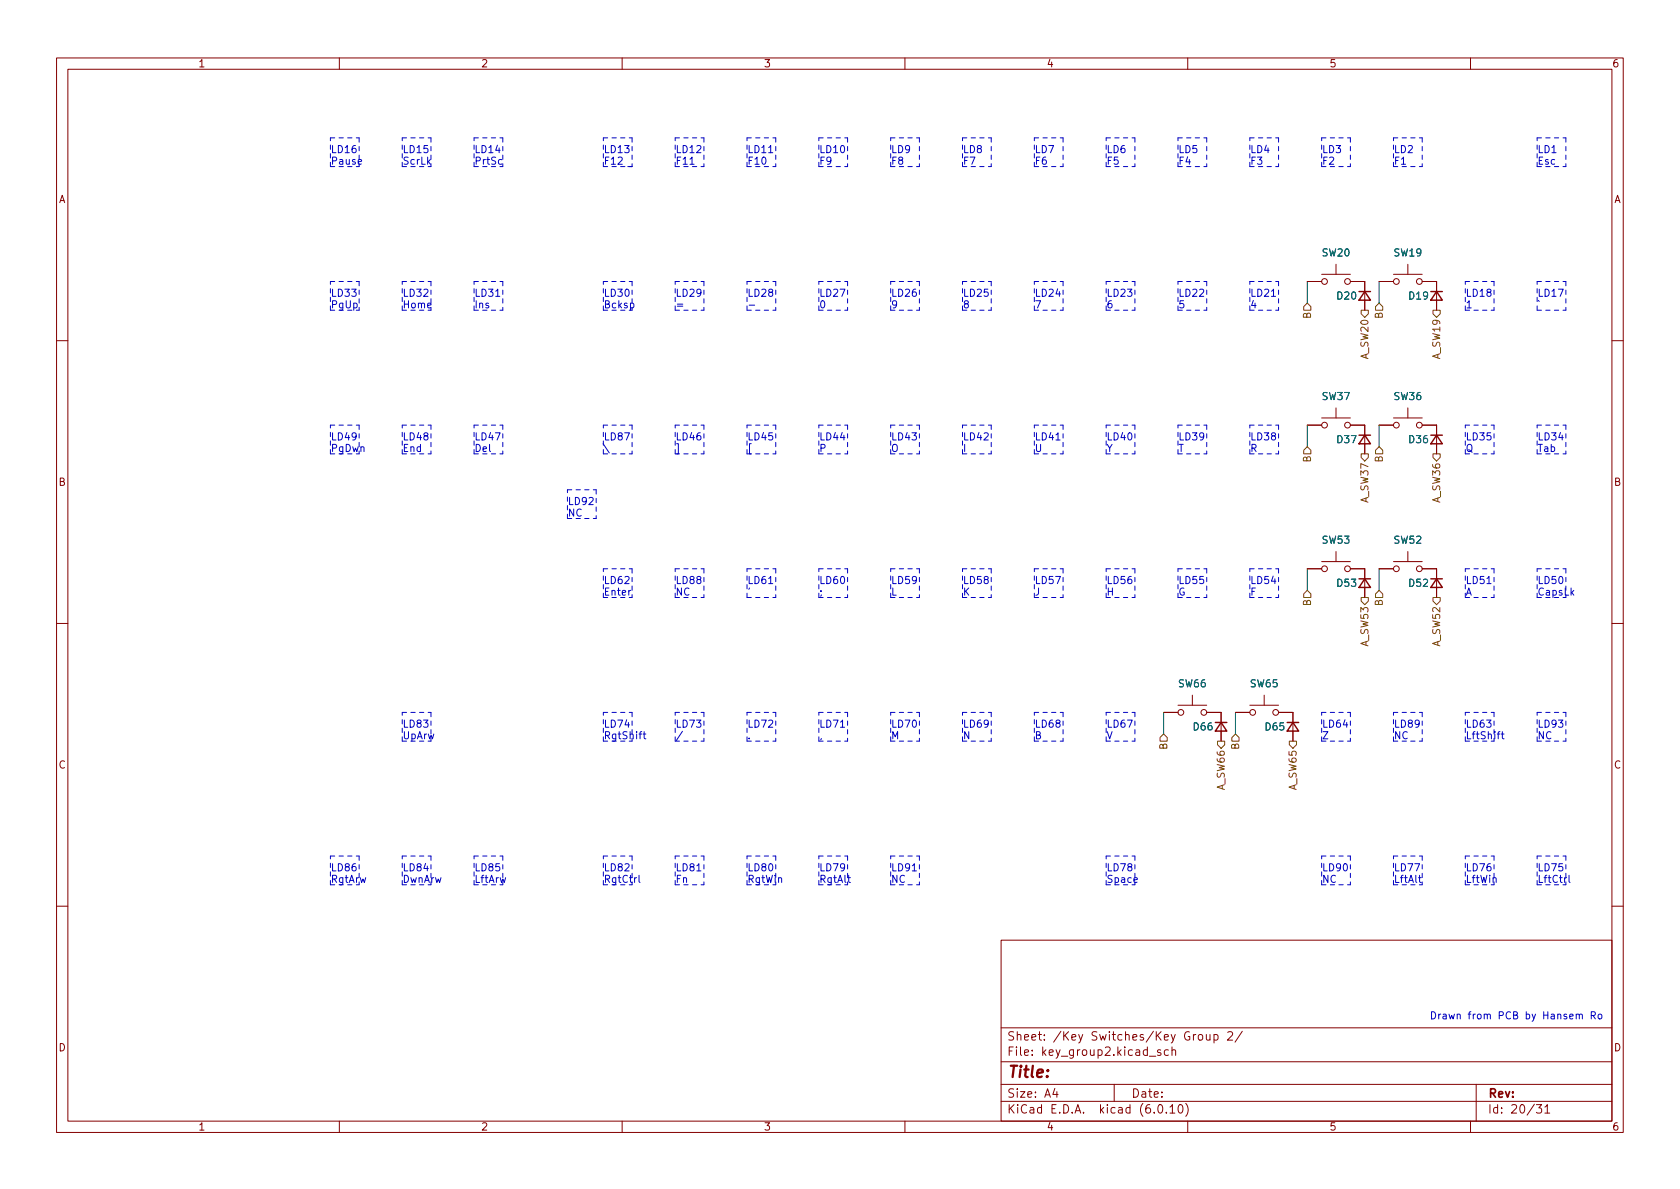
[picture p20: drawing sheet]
<svg xmlns="http://www.w3.org/2000/svg" width="297mm" height="210mm" viewBox="0 0 297 210" stroke-linecap="round" stroke-linejoin="round" font-family="sans-serif">
<defs><g id="words">
<text font-size="2.8" fill="#840000" x="178" y="190.6">Title:</text>
<g font-size="2.1" fill="#840000">
<text x="178" y="184">Sheet: /Key Switches/Key Group 2/</text>
<text x="178" y="186.7">File: key_group2.kicad_sch</text>
<text x="178" y="196.9">KiCad E.D.A. kicad (6.0.10)</text>
<text x="178" y="194.1">Size: A4</text>
<text x="200" y="194.1">Date:</text>
<text x="263" y="194.1">Rev:</text>
<text x="263" y="196.9">Id: 20/31</text>
</g>
<g font-size="1.8" fill="#840000">
<text x="35" y="11.9">1</text>
<text x="85" y="11.9">2</text>
<text x="135" y="11.9">3</text>
<text x="185" y="11.9">4</text>
<text x="235" y="11.9">5</text>
<text x="285" y="11.9">6</text>
<text x="10.3" y="35.9">A</text>
<text x="285.3" y="35.9">A</text>
<text x="10.3" y="85.9">B</text>
<text x="285.3" y="85.9">B</text>
<text x="10.3" y="135.9">C</text>
<text x="285.3" y="135.9">C</text>
<text x="10.3" y="185.9">D</text>
<text x="285.3" y="185.9">D</text>
<text x="35" y="199.9">1</text>
<text x="85" y="199.9">2</text>
<text x="135" y="199.9">3</text>
<text x="185" y="199.9">4</text>
<text x="235" y="199.9">5</text>
<text x="285" y="199.9">6</text>
</g>
<g font-size="1.8" fill="#0000c2">
<text x="58.4" y="27.1">LD16</text>
<text x="58.4" y="29.1">Pause</text>
<text x="71.1" y="27.1">LD15</text>
<text x="71.1" y="29.1">ScrLk</text>
<text x="83.8" y="27.1">LD14</text>
<text x="83.8" y="29.1">PrtSc</text>
<text x="106.7" y="27.1">LD13</text>
<text x="106.7" y="29.1">F12</text>
<text x="119.4" y="27.1">LD12</text>
<text x="119.4" y="29.1">F11</text>
<text x="132.1" y="27.1">LD11</text>
<text x="132.1" y="29.1">F10</text>
<text x="144.8" y="27.1">LD10</text>
<text x="144.8" y="29.1">F9</text>
<text x="157.5" y="27.1">LD9</text>
<text x="157.5" y="29.1">F8</text>
<text x="170.2" y="27.1">LD8</text>
<text x="170.2" y="29.1">F7</text>
<text x="182.9" y="27.1">LD7</text>
<text x="182.9" y="29.1">F6</text>
<text x="195.6" y="27.1">LD6</text>
<text x="195.6" y="29.1">F5</text>
<text x="208.3" y="27.1">LD5</text>
<text x="208.3" y="29.1">F4</text>
<text x="221" y="27.1">LD4</text>
<text x="221" y="29.1">F3</text>
<text x="233.7" y="27.1">LD3</text>
<text x="233.7" y="29.1">F2</text>
<text x="246.4" y="27.1">LD2</text>
<text x="246.4" y="29.1">F1</text>
<text x="271.8" y="27.1">LD1</text>
<text x="271.8" y="29.1">Esc</text>
<text x="58.4" y="52.5">LD33</text>
<text x="71.1" y="52.5">LD32</text>
<text x="83.8" y="52.5">LD31</text>
<text x="106.7" y="52.5">LD30</text>
<text x="119.4" y="52.5">LD29</text>
<text x="132.1" y="52.5">LD28</text>
<text x="144.8" y="52.5">LD27</text>
<text x="157.5" y="52.5">LD26</text>
<text x="170.2" y="52.5">LD25</text>
<text x="182.9" y="52.5">LD24</text>
<text x="195.6" y="52.5">LD23</text>
<text x="208.3" y="52.5">LD22</text>
<text x="221" y="52.5">LD21</text>
<text x="259.1" y="52.5">LD18</text>
<text x="271.8" y="52.5">LD17</text>
<text x="58.4" y="54.5">PgUp</text>
<text x="71.1" y="54.5">Home</text>
<text x="83.8" y="54.5">Ins</text>
<text x="106.7" y="54.5">Bcksp</text>
<text x="119.4" y="54.5">=</text>
<text x="144.8" y="54.5">0</text>
<text x="157.5" y="54.5">9</text>
<text x="170.2" y="54.5">8</text>
<text x="182.9" y="54.5">7</text>
<text x="195.6" y="54.5">6</text>
<text x="208.3" y="54.5">5</text>
<text x="221" y="54.5">4</text>
<text x="259.1" y="54.5">1</text>
<text x="271.8" y="54.5">`</text>
<text x="58.4" y="77.9">LD49</text>
<text x="71.1" y="77.9">LD48</text>
<text x="83.8" y="77.9">LD47</text>
<text x="106.7" y="77.9">LD87</text>
<text x="119.4" y="77.9">LD46</text>
<text x="132.1" y="77.9">LD45</text>
<text x="144.8" y="77.9">LD44</text>
<text x="157.5" y="77.9">LD43</text>
<text x="170.2" y="77.9">LD42</text>
<text x="182.9" y="77.9">LD41</text>
<text x="195.6" y="77.9">LD40</text>
<text x="208.3" y="77.9">LD39</text>
<text x="221" y="77.9">LD38</text>
<text x="259.1" y="77.9">LD35</text>
<text x="271.8" y="77.9">LD34</text>
<text x="58.4" y="79.9">PgDwn</text>
<text x="71.1" y="79.9">End</text>
<text x="83.8" y="79.9">Del</text>
<text x="106.7" y="79.9">\</text>
<text x="119.4" y="79.9">]</text>
<text x="132.1" y="79.9">[</text>
<text x="144.8" y="79.9">P</text>
<text x="157.5" y="79.9">O</text>
<text x="170.2" y="79.9">I</text>
<text x="182.9" y="79.9">U</text>
<text x="195.6" y="79.9">Y</text>
<text x="208.3" y="79.9">T</text>
<text x="221" y="79.9">R</text>
<text x="259.1" y="79.9">Q</text>
<text x="271.8" y="79.9">Tab</text>
<text x="100.3" y="89.3">LD92</text>
<text x="100.3" y="91.3">NC</text>
<text x="106.7" y="103.3">LD62</text>
<text x="106.7" y="105.3">Enter</text>
<text x="119.4" y="103.3">LD88</text>
<text x="119.4" y="105.3">NC</text>
<text x="132.1" y="103.3">LD61</text>
<text x="132.1" y="105.3">'</text>
<text x="144.8" y="103.3">LD60</text>
<text x="144.8" y="105.3">;</text>
<text x="157.5" y="103.3">LD59</text>
<text x="157.5" y="105.3">L</text>
<text x="170.2" y="103.3">LD58</text>
<text x="170.2" y="105.3">K</text>
<text x="182.9" y="103.3">LD57</text>
<text x="182.9" y="105.3">J</text>
<text x="195.6" y="103.3">LD56</text>
<text x="195.6" y="105.3">H</text>
<text x="208.3" y="103.3">LD55</text>
<text x="208.3" y="105.3">G</text>
<text x="221" y="103.3">LD54</text>
<text x="221" y="105.3">F</text>
<text x="259.1" y="103.3">LD51</text>
<text x="259.1" y="105.3">A</text>
<text x="271.8" y="103.3">LD50</text>
<text x="271.8" y="105.3">CapsLk</text>
<text x="71.1" y="128.7">LD83</text>
<text x="71.1" y="130.7">UpArw</text>
<text x="106.7" y="128.7">LD74</text>
<text x="106.7" y="130.7">RgtShift</text>
<text x="119.4" y="128.7">LD73</text>
<text x="132.1" y="128.7">LD72</text>
<text x="132.1" y="130.7">.</text>
<text x="144.8" y="128.7">LD71</text>
<text x="144.8" y="130.7">,</text>
<text x="157.5" y="128.7">LD70</text>
<text x="157.5" y="130.7">M</text>
<text x="170.2" y="128.7">LD69</text>
<text x="170.2" y="130.7">N</text>
<text x="182.9" y="128.7">LD68</text>
<text x="182.9" y="130.7">B</text>
<text x="195.6" y="128.7">LD67</text>
<text x="195.6" y="130.7">V</text>
<text x="233.7" y="128.7">LD64</text>
<text x="233.7" y="130.7">Z</text>
<text x="246.4" y="128.7">LD89</text>
<text x="246.4" y="130.7">NC</text>
<text x="259.1" y="128.7">LD63</text>
<text x="259.1" y="130.7">LftShift</text>
<text x="271.8" y="128.7">LD93</text>
<text x="271.8" y="130.7">NC</text>
<text x="58.4" y="154.1">LD86</text>
<text x="71.1" y="154.1">LD84</text>
<text x="83.8" y="154.1">LD85</text>
<text x="106.7" y="154.1">LD82</text>
<text x="119.4" y="154.1">LD81</text>
<text x="132.1" y="154.1">LD80</text>
<text x="144.8" y="154.1">LD79</text>
<text x="157.5" y="154.1">LD91</text>
<text x="195.6" y="154.1">LD78</text>
<text x="233.7" y="154.1">LD90</text>
<text x="246.4" y="154.1">LD77</text>
<text x="259.1" y="154.1">LD76</text>
<text x="271.8" y="154.1">LD75</text>
<text x="58.4" y="156.1">RgtArw</text>
<text x="71.1" y="156.1">DwnArw</text>
<text x="83.8" y="156.1">LftArw</text>
<text x="106.7" y="156.1">RgtCtrl</text>
<text x="119.4" y="156.1">Fn</text>
<text x="132.1" y="156.1">RgtWin</text>
<text x="144.8" y="156.1">RgtAlt</text>
<text x="157.5" y="156.1">NC</text>
<text x="195.6" y="156.1">Space</text>
<text x="233.7" y="156.1">NC</text>
<text x="246.4" y="156.1">LftAlt</text>
<text x="259.1" y="156.1">LftWin</text>
<text x="271.8" y="156.1">LftCtrl</text>
<text x="252.7" y="180.2">Drawn from PCB by Hansem Ro</text>
</g>
<g font-size="1.8" fill="#006464">
<text x="233.8" y="45.3">SW20</text>
<text x="246.5" y="45.3">SW19</text>
<text x="236.5" y="53">D20</text>
<text x="249.2" y="53">D19</text>
<text x="233.8" y="70.7">SW37</text>
<text x="246.5" y="70.7">SW36</text>
<text x="236.5" y="78.4">D37</text>
<text x="249.2" y="78.4">D36</text>
<text x="233.8" y="96.1">SW53</text>
<text x="246.5" y="96.1">SW52</text>
<text x="236.5" y="103.8">D53</text>
<text x="249.2" y="103.8">D52</text>
<text x="208.4" y="121.5">SW66</text>
<text x="221.1" y="121.5">SW65</text>
<text x="211.1" y="129.2">D66</text>
<text x="223.8" y="129.2">D65</text>
</g>
<g font-size="1.8" fill="#725600">
<text x="231.8" y="56.3" transform="rotate(-90 231.8 56.3)">B</text>
<text x="244.5" y="56.3" transform="rotate(-90 244.5 56.3)">B</text>
<text x="241.9" y="63.4" transform="rotate(-90 241.9 63.4)">A_SW20</text>
<text x="254.6" y="63.4" transform="rotate(-90 254.6 63.4)">A_SW19</text>
<text x="231.8" y="81.7" transform="rotate(-90 231.8 81.7)">B</text>
<text x="244.5" y="81.7" transform="rotate(-90 244.5 81.7)">B</text>
<text x="241.9" y="88.8" transform="rotate(-90 241.9 88.8)">A_SW37</text>
<text x="254.6" y="88.8" transform="rotate(-90 254.6 88.8)">A_SW36</text>
<text x="231.8" y="107.1" transform="rotate(-90 231.8 107.1)">B</text>
<text x="244.5" y="107.1" transform="rotate(-90 244.5 107.1)">B</text>
<text x="241.9" y="114.2" transform="rotate(-90 241.9 114.2)">A_SW53</text>
<text x="254.6" y="114.2" transform="rotate(-90 254.6 114.2)">A_SW52</text>
<text x="206.4" y="132.5" transform="rotate(-90 206.4 132.5)">B</text>
<text x="219.1" y="132.5" transform="rotate(-90 219.1 132.5)">B</text>
<text x="216.5" y="139.6" transform="rotate(-90 216.5 139.6)">A_SW66</text>
<text x="229.2" y="139.6" transform="rotate(-90 229.2 139.6)">A_SW65</text>
</g>
</g></defs>
<g fill="none" stroke="#840000" stroke-width=".18">
<path d="M10 10.2h277v190.1h-277zM12 12.2h273v186.1h-273zM60 10.2v2M110 10.2v2M160 10.2v2M210 10.2v2M260 10.2v2M231.1 49.8h2.6M233.7 48.5h5.1M236.2 46.7v1.8M238.8 49.8h2.5v5.1M243.8 49.8h2.6"/>
<path d="M246.4 48.5h5.1M248.9 46.7v1.8M251.5 49.8h2.5v5.1M10 60.2h2M231.1 75.2h2.6M233.7 73.9h5.1M236.2 72.1v1.8M238.8 75.2h2.5v5.1M243.8 75.2h2.6M246.4 73.9h5.1M248.9 72.1v1.8M251.5 75.2h2.5v5.1"/>
<path d="M285 60.2h2M233.7 99.3h5.1M236.2 97.5v1.8M246.4 99.3h5.1M248.9 97.5v1.8M10 110.2h2M231.1 100.6h2.6M238.8 100.6h2.5v5.1M243.8 100.6h2.6M251.5 100.6h2.5v5.1M285 110.2h2M205.7 126h2.6"/>
<path d="M208.3 124.7h5.1M210.8 122.9v1.8M213.4 126h2.5v5.1M218.4 126h2.6M221 124.7h5.1M223.5 122.9v1.8M226.1 126h2.5v5.1M10 160.2h2M177 166.3h108v32h-108zM285 160.2h2M60 198.3v2M110 198.3v2"/>
<path d="M160 198.3v2M177 194.8h108M177 191.8h108M177 187.8h108M177 181.8h108M186.5 192.5l-.4 1h1M186.9 193v1M197 191.8v3M203.2 186.8h1.2M204.9 195.4l.2-.1a.81 .81 0 0 1 .6 .7 .81 .81 0 0 1-.3 .8h-.2a.81 .81 0 0 1-.6-.6 .81 .81 0 0 1 .3-.8zM205.2 185.7l-.3-.1-.3 .2 .1 .3 .5 .1v.4h-.6M206.2 196.7v.1"/>
<path d="M206.6 185.7l-.5-.1-.2 .3v.4l.1 .3h.6M206.9 195.8l.4-.5v1.5M206.9 196.8h.8M207.2 185.8l.2-.2 .4 .1 .1 .9M207.2 185.1v1.5M208.5 195.4l.1-.1a.81 .81 0 0 1 .6 .7 .81 .81 0 0 1-.3 .8h-.1a.81 .81 0 0 1-.6-.6 .81 .81 0 0 1 .3-.8zM209.6 195.1a1.72 1.72 0 0 1 0 2.3M210 198.3v2M211.4 182.9l-.3 .1-.1 .2M212 183l.4-.1 .2 .3v.4l-.2 .3h-.4l-.1-.3v-.4zM213.3 182.9l.1 1h.3l.2-.1M213.9 182.9v1"/>
<path d="M214.6 183l.5-.1 .3 .3v.4l-.2 .3h-.6M214.6 182.9v1.5M217.1 182.6l.5-.2 .3 .2v.3l-.9 1h.9M219.6 182.4l-1.2 1.9M260 198.3v2M261 191.8v6.5M271.7 195.3h.9l-.5 .6 .4 .1v.7l-.2 .1h-.4l-.2-.1M273.1 195.8l.5-.5v1.5M273.1 196.8h.9"/>
<circle cx="234.2" cy="49.8" r=".51"/>
<circle cx="238.3" cy="49.8" r=".51"/>
<circle cx="246.9" cy="49.8" r=".51"/>
<circle cx="251" cy="49.8" r=".51"/>
<circle cx="234.2" cy="75.2" r=".51"/>
<circle cx="238.3" cy="75.2" r=".51"/>
<circle cx="246.9" cy="75.2" r=".51"/>
<circle cx="251" cy="75.2" r=".51"/>
<circle cx="234.2" cy="100.6" r=".51"/>
<circle cx="238.3" cy="100.6" r=".51"/>
<circle cx="246.9" cy="100.6" r=".51"/>
<circle cx="251" cy="100.6" r=".51"/>
<circle cx="208.8" cy="126" r=".51"/>
<circle cx="212.9" cy="126" r=".51"/>
<circle cx="221.5" cy="126" r=".51"/>
<circle cx="225.6" cy="126" r=".51"/>
</g>
<g fill="none" stroke="#840000" stroke-width=".25">
<path d="M240.3 51.6h2M241.3 51.6l1 1.5h-2zM253 51.6h2M254 51.6l1 1.5h-2zM240.3 77h2M241.3 77l1 1.5h-2zM253 77h2M254 77l1 1.5h-2zM240.3 102.4h2M241.3 102.4l1 1.5h-2zM253 102.4h2M254 102.4l1 1.5h-2z"/>
<path d="M214.9 127.8h2M215.9 127.8l1 1.5h-2zM227.6 127.8h2M228.6 127.8l1 1.5h-2z"/>
</g>
<g fill="none" stroke="#725600" stroke-width=".18">
<path d="M231.1 53.6l.7 .6v.7h-1.3v-.7zM240.7 54.9h1.2v.6l-.6 .6-.6-.6zM243.8 53.6l.7 .6v.7h-1.3v-.7zM253.4 54.9h1.2v.6l-.6 .6-.6-.6zM231.1 79l.7 .6v.7h-1.3v-.7zM243.8 79l.7 .6v.7h-1.3v-.7zM240.7 80.3h1.2v.6l-.6 .6-.6-.6zM253.4 80.3h1.2v.6l-.6 .6-.6-.6zM231.1 104.4l.7 .6v.7h-1.3v-.7zM240.7 105.7h1.2v.6l-.6 .6-.6-.6zM243.8 104.4l.7 .6v.7h-1.3v-.7zM253.4 105.7h1.2v.6l-.6 .6-.6-.6z"/>
<path d="M205.7 129.8l.7 .6v.7h-1.3v-.7zM215.3 131.1h1.2v.6l-.6 .6-.6-.6zM218.4 129.8l.7 .6v.7h-1.3v-.7zM228 131.1h1.2v.6l-.6 .6-.6-.6z"/>
</g>
<g fill="none" stroke="#0000c2" stroke-width=".18">
<path d="M122 29h.7M135.9 27h.7M87.6 52.4h.8M111.5 53.7l.3-.1 .3 .2-.1 .6h-.5M132.5 54h.9M224.8 52.4h.7M186.7 77.8h.7M111.5 104.4l-.3 .2M135.9 103.2h.7M262.9 103.2h.7M113.7 129.8h.5M113.9 129.4v1.1l.3 .1"/>
<path d="M120.7 129.3l-1.1 1.7M148.6 128.6h.7M264.7 129.8h.5M265.2 129.4l-.3 .2v1M265.4 129.8h.5M265.6 129.4v1.1l.3 .1M113 154.8v1.1l.2 .1M123.2 154h.7M149.9 155.2h.5M150.1 154.8v1.1l.3 .1M161.3 154h.7M250.8 155.2h.5"/>
<path d="M251 154.8v1.1l.3 .1M277.4 154.8v1.1l.2 .1M278.7 179.5l.2-.2 .3 .1v.8M279.2 179.5l.2-.2 .3 .1 .1 .8M281.4 179.6l.6-.1 .1-.2-.1-.3-.6-.1v1.3M281.7 179.6l.4 .6M282.6 179.5l.2-.2 .4 .2v.4l-.1 .2-.3 .1-.2-.1z"/>
</g>
<g fill="none" stroke="#0000c2" stroke-width=".18" stroke-dasharray=".8 .8">
<path d="M58.4 24.4h5.1M58.4 29.5v-5.1M58.4 29.5h5.1M63.5 24.4v5.1M71.1 29.5h5.1M71.1 29.5v-5.1M71.1 24.4h5.1M76.2 24.4v5.1M83.8 24.4h5.1M83.8 29.5h5.1M83.8 29.5v-5.1M88.9 24.4v5.1"/>
<path d="M106.7 24.4h5.1M106.7 29.5h5.1M106.7 29.5v-5.1M111.8 29.5h-1.3M111.8 24.4v5.1M119.4 29.5h5.1M119.4 29.5v-5.1M119.4 24.4h5.1M124.5 24.4v5.1M132.1 29.5h5.1M132.1 29.5v-5.1M132.1 24.4h5.1"/>
<path d="M137.2 24.4v5.1M144.8 29.5v-5.1M144.8 24.4h5.1M144.8 29.5h5.1M149.9 24.4v5.1M157.5 29.5v-5.1M157.5 24.4h5.1M157.5 29.5h5.1M162.6 24.4v5.1M170.2 24.4h5.1M170.2 29.5v-5.1M170.2 29.5h5.1"/>
<path d="M175.3 24.4v5.1M182.9 29.5v-5.1M182.9 24.4h5.1M182.9 29.5h5.1M188 24.4v5.1M195.6 24.4h5.1M195.6 29.5h5.1M195.6 29.5v-5.1M200.7 24.4v5.1M208.3 24.4h5.1M208.3 29.5h5.1M208.3 29.5v-5.1"/>
<path d="M213.4 24.4v5.1M221 29.5h5.1M221 24.4h5.1M221 29.5v-5.1M226.1 24.4v5.1M233.7 29.5h5.1M233.7 29.5v-5.1M233.7 24.4h5.1M238.8 24.4v5.1M246.4 29.5h5.1M246.4 24.4h5.1M246.4 29.5v-5.1"/>
<path d="M251.5 24.4v5.1M271.8 24.4h5.1M271.8 29.5h5.1M271.8 29.5v-5.1M276.9 24.4v5.1M58.4 54.9h5.1M58.4 54.9v-5.1M58.4 49.8h5.1M63.5 49.8v5.1M71.1 54.9h5.1M71.1 54.9v-5.1M71.1 49.8h5.1"/>
<path d="M76.2 49.8v5.1M83.8 54.9h5.1M83.8 54.9v-5.1M83.8 49.8h5.1M88.9 49.8v5.1M106.7 54.9h5.1M106.7 49.8h5.1M106.7 54.9v-5.1M111.8 49.8v5.1M119.4 49.8h5.1M119.4 54.9v-5.1M119.4 54.9h5.1"/>
<path d="M124.5 49.8v5.1M132.1 54.9h5.1M132.1 49.8h5.1M132.1 54.9v-5.1M137.2 49.8v5.1M144.8 54.9h5.1M144.8 49.8h5.1M144.8 54.9v-5.1M149.9 49.8v5.1M157.5 54.9v-5.1M157.5 54.9h5.1M157.5 49.8h5.1"/>
<path d="M162.6 49.8v5.1M170.2 49.8h5.1M170.2 54.9v-5.1M170.2 54.9h5.1M175.3 49.8v5.1M182.9 54.9h5.1M182.9 49.8h5.1M182.9 54.9v-5.1M188 49.8v5.1M195.6 54.9h5.1M195.6 49.8h5.1M195.6 54.9v-5.1"/>
<path d="M200.7 49.8v5.1M208.3 49.8h5.1M208.3 54.9h5.1M208.3 54.9v-5.1M213.4 49.8v5.1M221 54.9h5.1M221 54.9v-5.1M221 49.8h5.1M226.1 49.8v5.1M259.1 54.9h5.1M259.1 54.9v-5.1M259.1 49.8h5.1"/>
<path d="M264.2 49.8v5.1M271.8 49.8h5.1M271.8 54.9v-5.1M271.8 54.9h5.1M276.9 49.8v5.1M58.4 75.2h5.1M63.5 75.2v5.1M71.1 75.2h5.1M76.2 75.2v5.1M83.8 75.2h5.1M88.9 75.2v5.1M106.7 75.2h5.1"/>
<path d="M111.8 75.2v5.1M119.4 75.2h5.1M124.5 75.2v5.1M132.1 75.2h5.1M137.2 75.2v5.1M144.8 75.2h5.1M149.9 75.2v5.1M157.5 75.2h5.1M162.6 75.2v5.1M170.2 75.2h5.1M175.3 75.2v5.1M182.9 75.2h5.1"/>
<path d="M188 75.2v5.1M195.6 75.2h5.1M200.7 75.2v5.1M208.3 75.2h5.1M213.4 75.2v5.1M221 75.2h5.1M226.1 75.2v5.1M259.1 75.2h5.1M264.2 75.2v5.1M271.8 75.2h5.1M276.9 75.2v5.1M58.4 80.3v-5.1"/>
<path d="M58.4 80.3h5.1M71.1 80.3v-5.1M71.1 80.3h5.1M83.8 80.3v-5.1M83.8 80.3h5.1M100.3 86.6h5.1M100.3 91.7v-5.1M100.3 91.7h5.1M105.4 86.6v5.1M106.7 80.3h5.1M106.7 80.3v-5.1M119.4 80.3h5.1"/>
<path d="M119.4 80.3v-5.1M132.1 80.3v-5.1M132.1 80.3h5.1M144.8 80.3v-5.1M144.8 80.3h5.1M157.5 80.3v-5.1M157.5 80.3h5.1M170.2 80.3v-5.1M170.2 80.3h5.1M182.9 80.3h5.1M182.9 80.3v-5.1M195.6 80.3h5.1"/>
<path d="M195.6 80.3v-5.1M208.3 80.3h5.1M208.3 80.3v-5.1M221 80.3h5.1M221 80.3v-5.1M259.1 80.3v-5.1M259.1 80.3h5.1M271.8 80.3v-5.1M271.8 80.3h5.1M106.7 105.7h5.1M106.7 100.6h5.1M106.7 105.7v-5.1"/>
<path d="M111.8 100.6v5.1M119.4 105.7v-5.1M119.4 100.6h5.1M119.4 105.7h5.1M124.5 100.6v5.1M132.1 105.7h5.1M132.1 100.6h5.1M132.1 105.7v-5.1M137.2 100.6v5.1M144.8 105.7v-5.1M144.8 105.7h5.1M144.8 100.6h5.1"/>
<path d="M149.9 100.6v5.1M157.5 105.7v-5.1M157.5 100.6h5.1M157.5 105.7h5.1M162.6 100.6v5.1M170.2 105.7h5.1M170.2 105.7v-5.1M170.2 100.6h5.1M175.3 100.6v5.1M182.9 105.7v-5.1M182.9 100.6h5.1M182.9 105.7h5.1"/>
<path d="M188 100.6v5.1M195.6 105.7h5.1M195.6 100.6h5.1M195.6 105.7v-5.1M200.7 100.6v5.1M208.3 105.7h5.1M208.3 105.7v-5.1M208.3 100.6h5.1M213.4 100.6v5.1M221 105.7h5.1M221 100.6h5.1M221 105.7v-5.1"/>
<path d="M226.1 100.6v5.1M259.1 105.7v-5.1M259.1 100.6h5.1M259.1 105.7h5.1M264.2 100.6v5.1M271.8 105.7h5.1M271.8 100.6h5.1M271.8 105.7v-5.1M276.9 100.6v5.1M71.1 131.1v-5.1M71.1 131.1h5.1M71.1 126h5.1"/>
<path d="M76.2 126v5.1M106.7 131.1v-5.1M106.7 131.1h5.1M106.7 126h5.1M111.8 126v5.1M119.4 131.1v-5.1M119.4 126h5.1M119.4 131.1h5.1M124.5 126v5.1M132.1 131.1v-5.1M132.1 131.1h5.1M132.1 126h5.1"/>
<path d="M137.2 126v5.1M144.8 126h5.1M144.8 131.1h5.1M144.8 131.1v-5.1M149.9 126v5.1M157.5 126h5.1M157.5 131.1v-5.1M157.5 131.1h5.1M162.6 126v5.1M170.2 131.1h5.1M170.2 131.1v-5.1M170.2 126h5.1"/>
<path d="M175.3 126v5.1M182.9 131.1v-5.1M182.9 126h5.1M182.9 131.1h5.1M188 126v5.1M195.6 131.1h5.1M195.6 126h5.1M195.6 131.1v-5.1M200.7 126v5.1M233.7 131.1h5.1M233.7 131.1v-5.1M233.7 126h5.1"/>
<path d="M238.8 126v5.1M246.4 131.1v-5.1M246.4 131.1h5.1M246.4 126h5.1M251.5 126v5.1M259.1 131.1h5.1M259.1 126h5.1M259.1 131.1v-5.1M264.2 126v5.1M271.8 126h5.1M271.8 131.1h5.1M271.8 131.1v-5.1"/>
<path d="M276.9 126v5.1M58.4 151.4h5.1M58.4 156.5h5.1M58.4 156.5v-5.1M63.5 151.4v5.1M71.1 156.5v-5.1M71.1 151.4h5.1M71.1 156.5h5.1M76.2 151.4v5.1M83.8 156.5h5.1M83.8 151.4h5.1M83.8 156.5v-5.1"/>
<path d="M88.9 151.4v5.1M106.7 156.5v-5.1M106.7 156.5h5.1M106.7 151.4h5.1M111.8 151.4v5.1M119.4 156.5h5.1M119.4 156.5v-5.1M119.4 151.4h5.1M124.5 151.4v5.1M132.1 156.5h5.1M132.1 156.5v-5.1M132.1 151.4h5.1"/>
<path d="M137.2 151.4v5.1M144.8 151.4h5.1M144.8 156.5h5.1M144.8 156.5v-5.1M149.9 151.4v5.1M157.5 156.5v-5.1M157.5 156.5h5.1M157.5 151.4h5.1M162.6 151.4v5.1M195.6 151.4h5.1M195.6 156.5v-5.1M195.6 156.5h5.1"/>
<path d="M200.7 151.4v5.1M233.7 151.4h5.1M233.7 156.5v-5.1M233.7 156.5h5.1M238.8 151.4v5.1M246.4 156.5v-5.1M246.4 156.5h5.1M246.4 151.4h5.1M251.5 151.4v5.1M259.1 156.5h5.1M259.1 156.5v-5.1M259.1 151.4h5.1"/>
<path d="M264.2 151.4v5.1M271.8 156.5h5.1M271.8 156.5v-5.1M271.8 151.4h5.1M276.9 151.4v5.1"/>
</g>
<path d="M231.1 49.8v3.8M243.8 49.8v3.8M231.1 75.2v3.8M243.8 75.2v3.8M231.1 100.6v3.8M243.8 100.6v3.8M205.7 126v3.8M218.4 126v3.8" fill="none" stroke="#009600" stroke-width=".18"/>
<use href="#words"/>
</svg>
